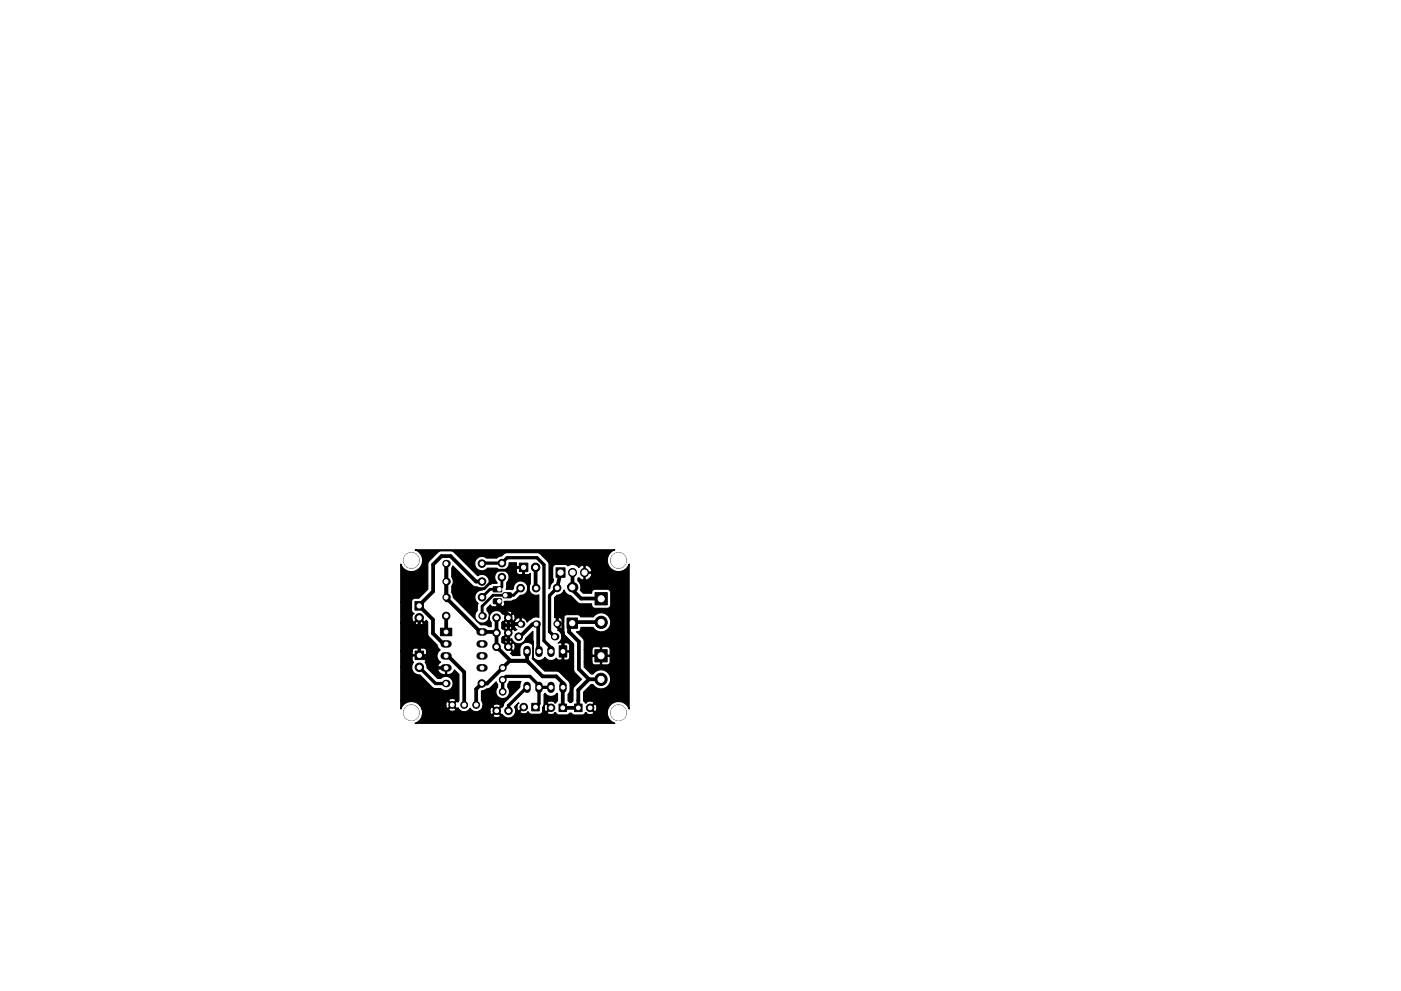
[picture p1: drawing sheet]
<svg xmlns="http://www.w3.org/2000/svg" width="297mm" height="210mm" viewBox="0 0 297 210" stroke-linecap="round" stroke-linejoin="round" font-family="sans-serif">
<g fill="#000" stroke="#000" stroke-width=".21">
<path d="M88 127.6h1.8v1.8h-1.8zM88 138.1h1.8v1.8h-1.8zM93.4 133.3h2.4v1.6h-2.4zM104.6 124.5h1.8v1.1h-1.8zM104.7 127.1h1.5l.2 .2-.1 .7-.2 .1h-1.4l-.1-.2zM106.7 125.8h1.6l.1 .2v.7l-.2 .1h-1.4l-.2-.2zM110.1 119.5h1.8v1.8h-1.8zM117.9 120.5h1.9v2h-1.9zM118.6 137h1.6v2.4h-1.6zM120.2 131.1h2.2v2.2h-2.2zM126.1 137.8h2.6v2.6h-2.6zM126.2 125.7h2.6v2.6h-2.6z"/>
<path d="M112.7 149.2h1.6v1.6h-1.6zM118.5 149.4h1.6v1.6h-1.6zM121.8 149.4h1.6v1.6h-1.6z"/>
<circle cx="87.2" cy="118.9" r="1.65"/>
<circle cx="102.2" cy="119.6" r=".8"/>
<circle cx="106.4" cy="119.5" r=".8"/>
<circle cx="131.1" cy="118.9" r="1.65"/>
<circle cx="88.9" cy="131.1" r=".9"/>
<circle cx="94.6" cy="130.7" r=".8"/>
<circle cx="102.2" cy="126.7" r=".8"/>
<circle cx="102.2" cy="123.4" r=".8"/>
<circle cx="105.3" cy="131.1" r=".8"/>
<circle cx="105.3" cy="137.2" r=".8"/>
<circle cx="105.3" cy="134.3" r=".8"/>
<circle cx="106.4" cy="122.5" r=".8"/>
<circle cx="107.8" cy="131.1" r=".8"/>
<circle cx="107.8" cy="137.2" r=".8"/>
<circle cx="107.8" cy="134.3" r=".8"/>
<circle cx="110" cy="135.1" r=".8"/>
<circle cx="110.4" cy="124.8" r=".8"/>
<circle cx="113.6" cy="120.4" r=".9"/>
<circle cx="113.7" cy="124.8" r=".8"/>
<circle cx="118.1" cy="124.7" r=".8"/>
<circle cx="127.5" cy="132" r="1.3"/>
<circle cx="87.2" cy="151.2" r="1.65"/>
<circle cx="88.9" cy="141.6" r=".9"/>
<circle cx="95.9" cy="149.6" r=".72"/>
<circle cx="98.4" cy="149.6" r=".72"/>
<circle cx="101" cy="149.6" r=".72"/>
<circle cx="102.1" cy="145" r=".8"/>
<circle cx="105.3" cy="150.8" r=".8"/>
<circle cx="106.6" cy="146.8" r=".72"/>
<circle cx="106.6" cy="141.7" r=".72"/>
<circle cx="106.6" cy="144.2" r=".72"/>
<circle cx="107.8" cy="150.8" r=".8"/>
<circle cx="111" cy="150" r=".8"/>
<circle cx="116.8" cy="150.2" r=".8"/>
<circle cx="125.1" cy="150.2" r=".8"/>
<circle cx="127.4" cy="144.1" r="1.3"/>
<circle cx="131.1" cy="151.2" r="1.65"/>
</g>
<g fill="#000">
<circle cx="94.6" cy="119.6" r=".8"/>
<circle cx="94.6" cy="123.4" r=".8"/>
<circle cx="94.6" cy="126.7" r=".8"/>
<circle cx="102.2" cy="130.7" r=".8"/>
<circle cx="110.4" cy="132.4" r=".8"/>
<circle cx="113.7" cy="132.4" r=".8"/>
<circle cx="117.6" cy="135.1" r=".8"/>
<circle cx="118.1" cy="132.4" r=".8"/>
<circle cx="121.3" cy="124.6" r="1.1"/>
<circle cx="94.5" cy="145" r=".8"/>
</g>
<g fill="none" stroke="#000" stroke-width="1.6">
<path d="M94.2 136.6h.8M94.2 139.2h.8M101.8 134.1h.8M101.8 136.6h.8M101.8 139.2h.8M111.7 137.8v.8M114.3 137.8v.8M116.8 137.8v.8M94.2 141.7h.8M101.8 141.7h.8M111.7 145.4v.8M114.3 145.4v.8"/>
<path d="M116.8 145.4v.8M119.4 145.4v.8"/>
</g>
<path d="M121.4 121.4v.1M123.9 121.4v.1" fill="none" stroke="#000" stroke-width="1.9"/>
<g fill="none" stroke="#000" stroke-width=".8">
<path d="M94.6 119.6l.1 7.8h.4l6.7 6.7h3.3l.2 .2M94.6 139.2h.4l3.4 3.4v7M94.6 130.7v3.4M102.2 123.4h-1.3l-5.4-5.4h-1.9l-1.8 1.8v5.7l-2.9 3 2.9 3v2.9l2.2 2.2h.6M105.3 131.1v6.1l2.9 3M105.9 127.6v.9l1.9 1.9v.7l1.3 1.3h1.3M107.8 134.3v2.9M110 135.1h.2l2.7-2.6 .8-.1 .4 .4v5.2l.2 .2M111.7 138.2v2M113.6 120.4v4.3l.1 .1M118.8 121.5l-.7 3.2M121.4 121.5v2.2l-.8 .7 2.6 2.6h3.7"/>
<path d="M126.9 132h-6.3v2.1l2.1 2v5.9l2.2 2.1M106.6 141.7h.1M111.7 140.2l3.3 3.3h2.9l1.5 1.4-.1 5.3M111.7 140.2h-3.6l-4.8 4.8h-1.2l-1.1 1.2v3.4M119.3 150.2h.1M124.9 144.1l-2.3 2.3v3.8h-3.3M124.9 144.1h1.8"/>
</g>
<path d="M94.6 119.6v7.1M102.1 119.6l4.3-.1 1.1-1.2h6.3l1.5 1.5v16.1l1.5 1.5v.8M88.9 139h.1M88.9 131.1v7.9M88.9 139h.6l2.6 2.7h2.5M107.8 131.1v3.2M118.1 132.4v.5l1.3 1.2v4.1M118.1 124.7l-1.6 1.6v7.7l1.1 1.1M88.9 141.6l3.5 3.4h2.1M106.6 146.8v-2.6l.7-.7h5.1l1.9 1.9v3.9l-.8 .7M111.7 145.8l-3.9 3.9v1.1M114.3 145.8h2.5" fill="none" stroke="#000" stroke-width=".7"/>
<path d="M101.2 124.8l.2 .1h1.3l1.6-1.6v-1.2l1.1-1.1h3.5l.6-.6h1.5v1.5l1 1v3.8M106.4 122.5v2l-.5 .5h-2l-1.7 1.7M110.4 124.8l-1.5 1.5h-4.4l-2.3 2.3v2.1M118.1 132.4a2.04 2.04 0 0 1 .6-2l.6 .6v2.6" fill="none" stroke="#000" stroke-width=".6"/>
<path d="M119.4 138.2v1.7l-1.1 1.1h-3.9" fill="none" stroke="#000" stroke-width=".5"/>
<path d="M112.5 135.6l.5 .5v3.6l1.2 1.2h4.1l1.1-1.1v-1.6" fill="none" stroke="#000" stroke-width=".4"/>
<path d="M96 120.1l4.3 4.2 .9 .2 .6 .4h.8l-.3 .3a1.53 1.53 0 0 0-1.6 1.1 1.53 1.53 0 0 0 .7 1.7l-.2 .4v1.1a1.53 1.53 0 0 0-.1 2.2 1.53 1.53 0 0 0 2.2 0 1.53 1.53 0 0 0-.1-2.2v-.5l.8-.7 .4 .4 .8 .1 .1-.2v-1.2h.3v1.2l.2 .2h.6a.64 .64 0 0 0 .6-.4 .64 .64 0 0 0-.2-.7l1.6-.1 .9-.3 1-1h.2a1.53 1.53 0 0 0 1.4-1.6 1.53 1.53 0 0 0-1.6-1.4 1.53 1.53 0 0 0-1.4 1.6l-.3 .2-1.3-.1 .1-1.4 .2-.2a1.53 1.53 0 0 0-.2-2.1h2.1l.1 .3 .3 .3h.8l.2-.1v-1.3h-1.3l-.1 .2v.6h-2.1l-.7-.3a1.54 1.54 0 0 0 1.3-1.6h1.5v.7l.1 .2 1.5-.1v1.6l.2 .1h.6l.5-.2v2.2a1.52 1.52 0 0 0 .1 1.8 1.52 1.52 0 0 0 1.8 .5v4.8l-.3-.1a3.4 3.4 0 0 0-2.3 1.1l-.4-.7-.6-.3-.2 .1v1.5l-1.4-.1-.1 .3 .1 .2 .5 .6-.5 .2-.1-.3h-.2l-1.8 1.8v.2l.6 .2 .9-.2a1.53 1.53 0 0 0 1.5 1.1 1.53 1.53 0 0 0 1.4-1.1l1.6-1.6v3a1.53 1.53 0 0 0-1.7-.6 1.53 1.53 0 0 0-1.1 1.4l.1 1.4h-1.6l-.5-.5 .3-.1 .1-.3-1-1h.3l.9 .8a.96 .96 0 0 0 0-1.6l-.9 .8h-.3l-1.2-1h.6l.8 .8 .8-.8-.1-.2-.8-.2-.7 .2v.2h-.6v-.9l1.2-1-1.2-1h.6l.8 .8 .8-.8-.1-.3-.8-.2-.7 .2v.3h-.6v-1.2h.6a.96 .96 0 0 0 1.6 0h.4l.1 .2h1.2v-1.2a1.02 1.02 0 0 0-1.3 1h-.4l-.8-.9-.8 .9h-.6l1.2-1h.3l.9 .8a.96 .96 0 0 0 0-1.6l-.9 .8h-.3l-1.2-1h.6l.8 .8 .8-.8-.1-.3-.8-.2-.7 .2v.3h-.6a1.53 1.53 0 0 0-2.1-.2 1.53 1.53 0 0 0-.2 2.2v.9h-.5l-.7-.4h-1l-5.8-5.8-.3-1v-1.5a1.5 1.5 0 0 0 0-1.8v-2zM85 119.7a2.38 2.38 0 0 0 3.9 .9 2.38 2.38 0 0 0-.9-3.9h42.4l-.4 .1a2.39 2.39 0 0 0-.4 3.9 2.39 2.39 0 0 0 3.8-1v30.7l-.2-.3a2.39 2.39 0 0 0-3.9-.4 2.39 2.39 0 0 0 1.1 3.8h-42.4l.3-.2a2.34 2.34 0 0 0 1.2-1.5h15l.1 .2 .8 .2 .7-.2v-.2l-.8-.8-.8 .8h-15v-1.3h5.6l.1 .2 .8 .2 .6-.2v-.2l-.7-.8-.8 .8h-5.6l-.5-.9h5.5a.56 .56 0 0 0 .4 .7l.8-.7-.8-.8a.71 .71 0 0 0-.4 .8h-5.5l-.3-.2a2.38 2.38 0 0 0-3.7 1v-1.8h10.1l.8 .8 .7-.8a.88 .88 0 0 0-1.5 0h-10.1v-7.2h2.3v.3a1.63 1.63 0 0 0 1.7 1.5l2.7 2.7 .4 .2h1.3a1.53 1.53 0 0 0 2.2 0 1.53 1.53 0 0 0 0-2.2 1.53 1.53 0 0 0-2.2 0h-.6l-1.9-1.9h1.9l.3 .6 .4 .4 1 .1v-1.3h-1.6l-.1 .2h-1.9l-.4-.3v-.6l-.4-.6 .3-.4v-.8l-.1-.1h-2.8l-.1 .1v.8l.3 .4-.4 .9h-2.3v-3.3h2.4v.7l.1 .1h1.3v-1.2h.2v1.2h1.3l.1-.1v-.7a.64 .64 0 0 0-.6-.6h-.6l-.2 .2-1.1-.2-.4 .3-.1 .3h-2.4v-5.9h3a1.06 1.06 0 0 0 1.8 0l-.9-.9-.9 .9h-3v-4.6h2.2l.1 2 .5 .6a1.06 1.06 0 0 0 0 1.8l1.1-1.1 1 1.1 .3-.1 .1-.3 .4 .3 .1 2.9 1.9 2 .2 .7 .4 .4a1.53 1.53 0 0 0 .1 2.6l-.3 .3a.55 .55 0 0 0-.2 .8h1.8v1.5a1.48 1.48 0 0 0 1.7-1l.9 1v5.5l-.2 .4-.3-.2-.7 .8 .7 .7 .3-.1a1.45 1.45 0 0 0 1.3 .8 1.45 1.45 0 0 0 1.3-.7 1.44 1.44 0 0 0 1.9 .6h2.3l.2 .6 .2 .1 .8-.8-.8-.8-.2 .1-.2 .8h-2.3l.5-.4 .3-.7h2.1l.8 .8 .8-.8v-.2l-.9-.2-.6 .2-.1 .2h-2.1v-.7l-.3-.5v-1.9l.1-.2 1.7-.5 1.3-1.3 .3 .5v.6a1.45 1.45 0 0 0 .1 2 1.45 1.45 0 0 0 2 0 1.45 1.45 0 0 0 .1-2v-.6l.3-.6h2.5l-.3 .5v.7l-3.2 3.1-.5 1.1h-.2l-.8 .8 .8 .8h.2a1.53 1.53 0 0 0 2.1 .5 1.53 1.53 0 0 0 .5-2.1l.8-.9 .1 .1a.96 .96 0 0 0 0 1.6l1.1-1 .1 .2-1 1 .1 .3 .3 .1h.8l.4-.1 .1-.3 .7 .5h1.9l.5-.4 .1-.9h.3l.2 .7 .2 .1 .8-.8-.8-.8h-.2l-.2 .8h-.3l.3-.9v-2l.1-.2a1.53 1.53 0 0 0 2.6 0l.1 1.6-.4 .4-.2 .1v-.3l-.6-.2-.9 .2-.1 .3 1 1-1 1 .1 .2 .5 .2h.6l.4-.2v-.2l.8 .5h1.7l.4-.1 .3-.3h.4l.5 .4h1.7l.9-.5a.96 .96 0 0 0 1.6 0l-1-1h.4l.8 .8a.96 .96 0 0 0 0-1.6l-.8 .8h-.4l1-1a.96 .96 0 0 0-1.6 0l-.6-.5v-1.9l1.6-1.6h.4a2.03 2.03 0 0 0 3.1 .5 2.03 2.03 0 0 0 0-3.1 2.03 2.03 0 0 0-3 .4h-.5l-1.4-1.5v-1.1h1.6a.64 .64 0 0 0 .6 .7h1l.2-.2v-1.6h.3v1.6l.1 .2 1.3-.1 .4-.4v-1.2l-.2-.1h-3.5l-.2 .1v1h-1.6v-2.6h1.6v1.1l.2 .1h1.6v-1.6h.3v1.6h1.6l.2-.1v-1.1a.64 .64 0 0 0-.7-.6h-1l-.1 .2-.5-.2h-1.1l-.4 .3-.1 .3h-1.6l-.1-2.1-1.6-1.7h.2a.76 .76 0 0 0 .8-.9h2.5l.2 .2a2.03 2.03 0 0 0 3 .2 2.03 2.03 0 0 0-.1-3 2.03 2.03 0 0 0-3 .4h-2.7l-.5-.5h-2.5l-.5 .4-.1 1.2-.6-.9-.4-.1-.3 .1v1.4h-.2v-1.4l-.4-.1v-4.2l.5-.5 1-.4 .5-.7 .4 .7 1 .5 1.6 1.5 .6 .2h2.2v.2a.73 .73 0 0 0 .8 .8h2.6l.5-.2 .2-.6v-2.6a.73 .73 0 0 0-.7-.7h-2.8a.75 .75 0 0 0-.6 .9h-1.7l-.7-.7 .1-1-.6-1v-.4l.2-.3 .6 .5 .5-.1v-1.3h.3v1.3a1.12 1.12 0 0 0 1.3-1.3h-1.6v-1.6h.3v1.4h1.3l.1-.3a1.31 1.31 0 0 0-1.7-1.1 .85 .85 0 0 0-1.1 .4 1.67 1.67 0 0 0-2.3-.3l-.5-.3-2-.1a.73 .73 0 0 0-.7 .8v2l.2 .5-.2 .5-.4 .5-.4 .9v-5.3l-.3-.6-1.8-1.7-6.8-.1-.4 .1-.7 .7-.7 .1-.4 .3h-2.1a1.53 1.53 0 0 0-2.2 .2 1.53 1.53 0 0 0 .2 2.2 1.53 1.53 0 0 0 2.2-.2h1.9l.8 .4h-.1a1.53 1.53 0 0 0-.6 2.6v.1l-1 .1-.8 .2a1.53 1.53 0 0 0-.4-1.8 1.53 1.53 0 0 0-1.9 0l-5.2-5.2-.6-.1h-2.3l-2.4 2.4-.1 5.7-1.9 1.9h-.8a.73 .73 0 0 0-.8 .7h-2.2zM118.2 133.6a1.01 1.01 0 0 0 1.3-.9v1.6l.2 .4 1.9 1.9 .1 5.8 1.6 1.7-1.7 1.8-.1 2.8-.3 .4h-.4l-.4-.4v-1.4l.2-.2a2.97 2.97 0 0 0 .2-2.3l-.4-.5-2-1.8-2.9-.1-2.6-2.7 .1-.2a1.53 1.53 0 0 0 2.5 0 1.53 1.53 0 0 0 2.5 .1l.3 .4h.8l.1-.1v-1.6h.3v1.6l.1 .1h.6a.64 .64 0 0 0 .6-.6v-.9l-.2-.2h-1.4v-1.8h.3v1.6h1.1l.2-.2v-.9a.64 .64 0 0 0-.6-.6h-.6l-.1 .1-.4-.1h-.8a1.58 1.58 0 0 0-.1-2.8z" fill="#000" stroke="#000" stroke-width=".25"/>
<g fill="#fff" stroke="#fff" stroke-width=".21">
<circle cx="87.2" cy="118.9" r="1.6"/>
<circle cx="87.2" cy="151.2" r="1.6"/>
<circle cx="131.1" cy="151.2" r="1.6"/>
<circle cx="131.1" cy="118.9" r="1.6"/>
<circle cx="106.4" cy="122.5" r=".4"/>
<circle cx="106.4" cy="119.5" r=".4"/>
<circle cx="121.3" cy="124.6" r=".55"/>
<circle cx="121.3" cy="132.2" r=".55"/>
<circle cx="105.9" cy="125" r=".37"/>
<circle cx="105.9" cy="127.6" r=".37"/>
<circle cx="107.1" cy="126.3" r=".37"/>
<circle cx="127.4" cy="144.1" r=".65"/>
<circle cx="127.4" cy="139.1" r=".65"/>
<circle cx="117.6" cy="135.1" r=".4"/>
<circle cx="110" cy="135.1" r=".4"/>
<circle cx="102.2" cy="134.1" r=".4"/>
<circle cx="94.6" cy="141.7" r=".4"/>
<circle cx="102.2" cy="136.6" r=".4"/>
<circle cx="94.6" cy="139.2" r=".4"/>
<circle cx="102.2" cy="139.2" r=".4"/>
<circle cx="94.6" cy="136.6" r=".4"/>
<circle cx="102.2" cy="141.7" r=".4"/>
<circle cx="94.6" cy="134.1" r=".4"/>
<circle cx="118.1" cy="132.4" r=".4"/>
<circle cx="118.1" cy="124.7" r=".4"/>
<circle cx="110.4" cy="132.4" r=".4"/>
<circle cx="110.4" cy="124.8" r=".4"/>
<circle cx="123.9" cy="121.5" r=".55"/>
<circle cx="121.4" cy="121.5" r=".55"/>
<circle cx="118.8" cy="121.5" r=".55"/>
<circle cx="105.3" cy="134.3" r=".4"/>
<circle cx="107.8" cy="134.3" r=".4"/>
<circle cx="125.1" cy="150.2" r=".4"/>
<circle cx="122.6" cy="150.2" r=".4"/>
<circle cx="105.3" cy="137.2" r=".4"/>
<circle cx="107.8" cy="137.2" r=".4"/>
<circle cx="127.5" cy="132" r=".65"/>
<circle cx="127.5" cy="127" r=".65"/>
<circle cx="111" cy="120.4" r=".45"/>
<circle cx="113.6" cy="120.4" r=".45"/>
<circle cx="94.6" cy="119.6" r=".4"/>
<circle cx="102.2" cy="119.6" r=".4"/>
<circle cx="88.9" cy="131.1" r=".45"/>
<circle cx="88.9" cy="128.5" r=".45"/>
<circle cx="88.9" cy="141.6" r=".45"/>
<circle cx="88.9" cy="139" r=".45"/>
<circle cx="116.8" cy="150.2" r=".4"/>
<circle cx="119.3" cy="150.2" r=".4"/>
<circle cx="107.8" cy="131.1" r=".4"/>
<circle cx="105.3" cy="131.1" r=".4"/>
<circle cx="107.8" cy="150.8" r=".4"/>
<circle cx="105.3" cy="150.8" r=".4"/>
<circle cx="113.5" cy="150" r=".4"/>
<circle cx="111" cy="150" r=".4"/>
<circle cx="102.2" cy="145" r=".4"/>
<circle cx="94.5" cy="145" r=".4"/>
<circle cx="94.6" cy="123.4" r=".4"/>
<circle cx="102.2" cy="123.4" r=".4"/>
<circle cx="102.2" cy="130.7" r=".4"/>
<circle cx="94.6" cy="130.7" r=".4"/>
<circle cx="102.2" cy="126.7" r=".4"/>
<circle cx="94.6" cy="126.7" r=".4"/>
<circle cx="113.7" cy="132.4" r=".4"/>
<circle cx="113.7" cy="124.8" r=".4"/>
<circle cx="95.9" cy="149.6" r=".4"/>
<circle cx="98.4" cy="149.6" r=".4"/>
<circle cx="101" cy="149.6" r=".4"/>
<circle cx="106.6" cy="141.7" r=".4"/>
<circle cx="106.6" cy="144.2" r=".4"/>
<circle cx="106.6" cy="146.8" r=".4"/>
<circle cx="119.4" cy="138.2" r=".4"/>
<circle cx="111.7" cy="145.8" r=".4"/>
<circle cx="116.8" cy="138.2" r=".4"/>
<circle cx="114.3" cy="145.8" r=".4"/>
<circle cx="114.3" cy="138.2" r=".4"/>
<circle cx="116.8" cy="145.8" r=".4"/>
<circle cx="111.7" cy="138.2" r=".4"/>
<circle cx="119.4" cy="145.8" r=".4"/>
</g>
</svg>
